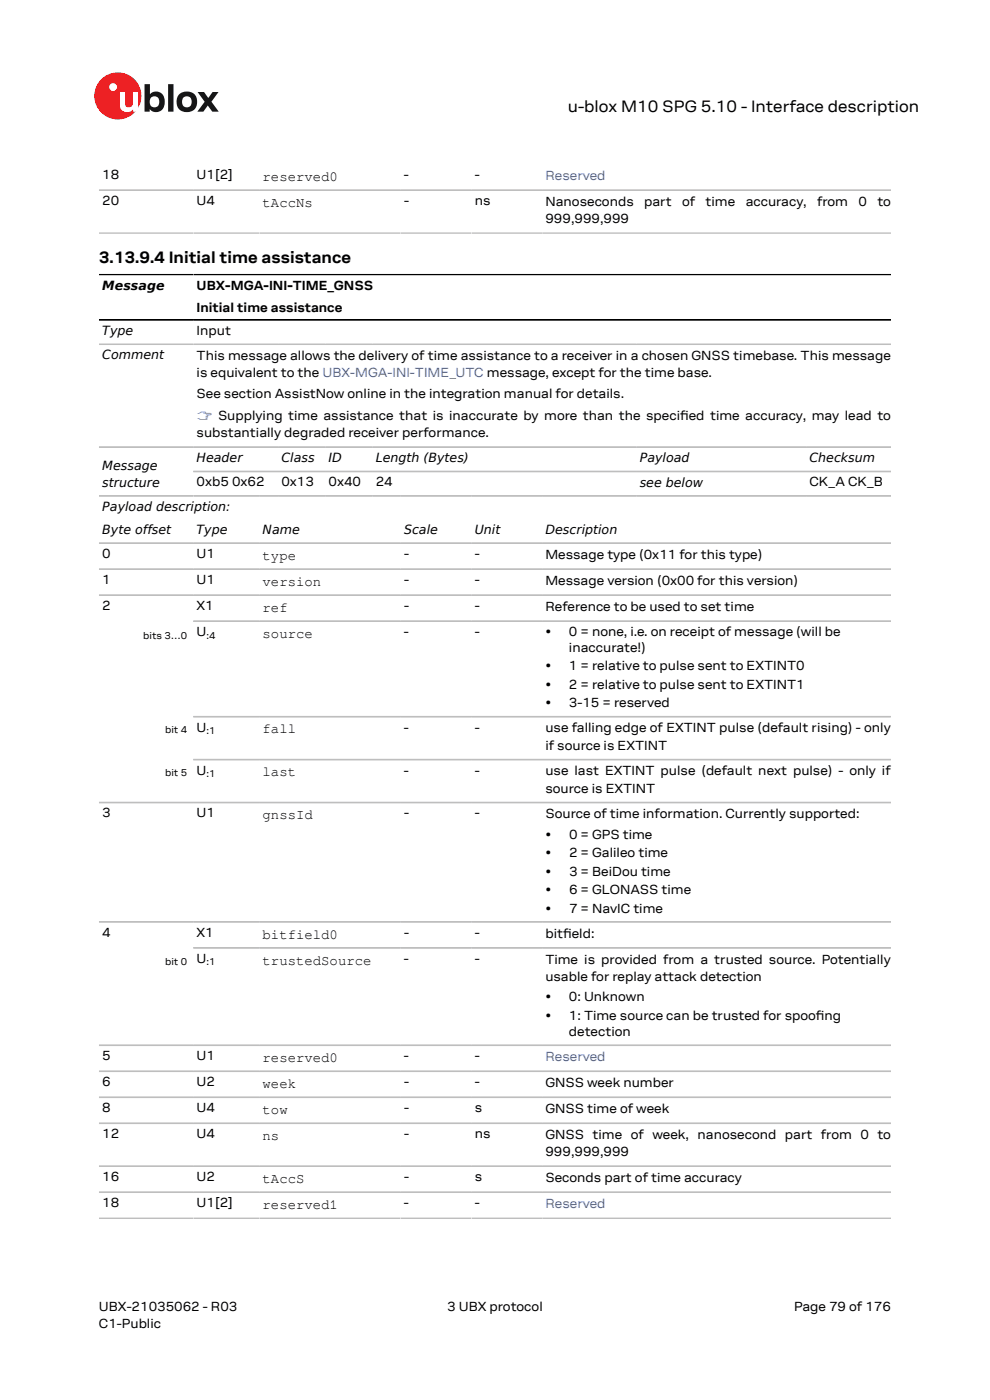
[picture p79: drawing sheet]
<svg xmlns="http://www.w3.org/2000/svg" width="210mm" height="297mm" viewBox="0 0 210 297" stroke-linecap="round" stroke-linejoin="round" font-family="sans-serif">
<defs><g id="words">
<g font-size="3.5">
<text x="120.4" y="23.7">u-blox M10 SPG 5.10 - Interface description</text>
<text x="21" y="55.8">3.13.9.4 Initial time assistance</text>
</g>
<g font-size="3">
<text x="55.7" y="38.4">reserved0</text>
<text x="55.7" y="43.9">tAccNs</text>
<text x="55.7" y="118.7">type</text>
<text x="55.7" y="124.3">version</text>
<text x="55.7" y="129.8">ref</text>
<text x="55.7" y="135.3">source</text>
<text x="55.7" y="155.6">fall</text>
<text x="55.7" y="164.7">last</text>
<text x="55.7" y="173.8">gnssId</text>
<text x="55.7" y="199.1">bitfield0</text>
<text x="55.7" y="204.6">trustedSource</text>
<text x="55.7" y="225.3">reserved0</text>
<text x="55.7" y="230.8">week</text>
<text x="55.7" y="236.3">tow</text>
<text x="55.7" y="241.8">ns</text>
<text x="55.7" y="250.9">tAccS</text>
<text x="55.7" y="256.4">reserved1</text>
</g>
<g font-size="2.8">
<text x="21.7" y="38">18</text>
<text x="41.7" y="38">U1[2]</text>
<text x="85.7" y="38">-</text>
<text x="100.7" y="38">-</text>
<text x="21.7" y="43.5">20</text>
<text x="41.7" y="43.5">U4</text>
<text x="85.7" y="43.5">-</text>
<text x="100.7" y="43.5">ns</text>
<text x="115.7" y="43.6">Nanoseconds</text>
<text x="115.7" y="47.3">999,999,999</text>
<text x="136.6" y="43.6">part</text>
<text x="144.7" y="43.6">of</text>
<text x="149.7" y="43.6">time</text>
<text x="158.2" y="43.6">accuracy,</text>
<text x="173.3" y="43.6">from</text>
<text x="182.1" y="43.6">0</text>
<text x="186.1" y="43.6">to</text>
<text x="41.7" y="61.6">UBX-MGA-INI-TIME_GNSS</text>
<text x="41.7" y="66.1">Initial time assistance</text>
<text x="41.7" y="71">Input</text>
<text x="41.7" y="76.3">This message allows the delivery of time assistance to a receiver in a chosen GNSS timebase. This message</text>
<text x="41.7" y="80">is equivalent to the UBX-MGA-INI-TIME_UTC message, except for the time base.</text>
<text x="41.7" y="84.5">See section AssistNow online in the integration manual for details.</text>
<text x="144.3" y="89">i</text>
<text x="41.7" y="92.7">substantially degraded receiver performance.</text>
<text x="41.7" y="103.2">0xb5 0x62</text>
<text x="59.7" y="103.2">0x13</text>
<text x="69.7" y="103.2">0x40</text>
<text x="79.7" y="103.2">24</text>
<text x="171.7" y="103.2">CK_A CK_B</text>
<text x="21.7" y="118.4">0</text>
<text x="41.7" y="118.4">U1</text>
<text x="85.7" y="118.4">-</text>
<text x="100.7" y="118.4">-</text>
<text x="115.7" y="118.5">Message type (0x11 for this type)</text>
<text x="21.7" y="123.9">1</text>
<text x="41.7" y="123.9">U1</text>
<text x="85.7" y="123.9">-</text>
<text x="100.7" y="123.9">-</text>
<text x="115.7" y="124">Message version (0x00 for this version)</text>
<text x="21.7" y="129.4">2</text>
<text x="41.7" y="129.4">X1</text>
<text x="85.7" y="129.4">-</text>
<text x="100.7" y="129.4">-</text>
<text x="115.7" y="129.6">Reference to be used to set time</text>
<text x="41.7" y="134.9">U</text>
<text x="85.7" y="134.9">-</text>
<text x="100.7" y="134.9">-</text>
<text x="115.7" y="134.9">•</text>
<text x="120.7" y="134.9">0 = none, i.e. on receipt of message (will be</text>
<text x="115.7" y="142.2">•</text>
<text x="120.7" y="138.3">inaccurate!)</text>
<text x="120.7" y="142.2">1 = relative to pulse sent to EXTINT0</text>
<text x="115.7" y="146.2">•</text>
<text x="120.7" y="146.2">2 = relative to pulse sent to EXTINT1</text>
<text x="41.7" y="155.2">U</text>
<text x="85.7" y="155.2">-</text>
<text x="100.7" y="155.2">-</text>
<text x="115.7" y="150.1">•</text>
<text x="115.7" y="155.4">use falling edge of EXTINT pulse (default rising) - only</text>
<text x="120.7" y="150.1">3-15 = reserved</text>
<text x="115.7" y="159">if source is EXTINT</text>
<text x="41.7" y="164.3">U</text>
<text x="85.7" y="164.3">-</text>
<text x="100.7" y="164.3">-</text>
<text x="115.7" y="164.5">use last EXTINT pulse (default next pulse) - only if</text>
<text x="21.7" y="173.4">3</text>
<text x="41.7" y="173.4">U1</text>
<text x="85.7" y="173.4">-</text>
<text x="100.7" y="173.4">-</text>
<text x="115.7" y="168.1">source is EXTINT</text>
<text x="115.7" y="173.6">Source of time information. Currently supported:</text>
<text x="115.7" y="177.9">•</text>
<text x="120.7" y="177.9">0 = GPS time</text>
<text x="115.7" y="181.9">•</text>
<text x="115.7" y="185.8">•</text>
<text x="120.7" y="181.9">2 = Galileo time</text>
<text x="120.7" y="185.8">3 = BeiDou time</text>
<text x="115.7" y="189.7">•</text>
<text x="120.7" y="189.7">6 = GLONASS time</text>
<text x="115.7" y="193.6">•</text>
<text x="120.7" y="193.6">7 = NavIC time</text>
<text x="21.7" y="198.8">4</text>
<text x="41.7" y="198.8">X1</text>
<text x="85.7" y="198.8">-</text>
<text x="100.7" y="198.8">-</text>
<text x="115.7" y="198.9">bitf</text>
<text x="119.5" y="198.9">ield:</text>
<text x="41.7" y="204.3">U</text>
<text x="85.7" y="204.3">-</text>
<text x="100.7" y="204.3">-</text>
<text x="115.7" y="204.4">Time is provided from a trusted source. Potentially</text>
<text x="115.7" y="208.1">usable for replay attack detection</text>
<text x="115.7" y="212.5">•</text>
<text x="120.7" y="212.5">0: Unknown</text>
<text x="115.7" y="216.4">•</text>
<text x="120.7" y="216.4">1: Time source can be trusted for spoofng</text>
<text x="120.7" y="219.8">detection</text>
<text x="173.1" y="216.4">i</text>
<text x="21.7" y="224.9">5</text>
<text x="41.7" y="224.9">U1</text>
<text x="85.7" y="224.9">-</text>
<text x="100.7" y="224.9">-</text>
<text x="21.7" y="230.4">6</text>
<text x="41.7" y="230.4">U2</text>
<text x="85.7" y="230.4">-</text>
<text x="100.7" y="230.4">-</text>
<text x="115.7" y="230.6">GNSS week number</text>
<text x="21.7" y="235.9">8</text>
<text x="41.7" y="235.9">U4</text>
<text x="85.7" y="235.9">-</text>
<text x="100.7" y="235.9">s</text>
<text x="115.7" y="236.1">GNSS time of week</text>
<text x="21.7" y="241.5">12</text>
<text x="41.7" y="241.5">U4</text>
<text x="85.7" y="241.5">-</text>
<text x="100.7" y="241.5">ns</text>
<text x="115.7" y="241.6">GNSS time of week, nanosecond part from 0 to</text>
<text x="115.7" y="245.3">999,999,999</text>
<text x="21.7" y="250.6">16</text>
<text x="41.7" y="250.6">U2</text>
<text x="85.7" y="250.6">-</text>
<text x="100.7" y="250.6">s</text>
<text x="115.7" y="250.7">Seconds part of time accuracy</text>
<text x="21.7" y="256.1">18</text>
<text x="41.7" y="256.1">U1[2]</text>
<text x="85.7" y="256.1">-</text>
<text x="100.7" y="256.1">-</text>
<text x="21" y="278">UBX-21035062 - R03</text>
<text x="21" y="281.8">C1-Public</text>
<text x="94.9" y="278">3 UBX protocol</text>
<text x="168.4" y="278">Page 79 of 176</text>
</g>
<g font-size="2.8" fill="#4664b4">
<text x="115.7" y="38.1">Reserved</text>
<text x="41.7" y="89">☞ Supplying time assistance that is inaccurate by more than the specifed time accuracy, may lead to</text>
<text x="115.7" y="225">Reserved</text>
<text x="115.7" y="256.2">Reserved</text>
</g>
<g font-size="2.7">
<text x="21.7" y="61.5">Message</text>
<text x="21.7" y="71.1">Type</text>
<text x="21.7" y="76.2">Comment</text>
<text x="21.7" y="99.8">Message</text>
<text x="41.7" y="98">Header</text>
<text x="59.7" y="98">Class</text>
<text x="69.7" y="98">ID</text>
<text x="79.7" y="98">Length (Bytes)</text>
<text x="135.7" y="98">Payload</text>
<text x="171.7" y="98">Checksum</text>
<text x="21.7" y="103.2">structure</text>
<text x="135.7" y="103.2">see below</text>
<text x="21.7" y="108.4">Payload description:</text>
<text x="21.7" y="113.2">Byte offset</text>
<text x="41.7" y="113.2">Type</text>
<text x="55.7" y="113.2">Name</text>
<text x="85.7" y="113.2">Scale</text>
<text x="100.7" y="113.2">Unit</text>
<text x="115.7" y="113.2">Description</text>
</g>
<g font-size="2.1">
<text x="30.4" y="135.5">bits 3…0</text>
<text x="43.8" y="135.5">:4</text>
<text x="35" y="155.6">bit 4</text>
<text x="43.8" y="155.7">:1</text>
<text x="35" y="164.7">bit 5</text>
<text x="43.8" y="164.9">:1</text>
<text x="35" y="204.8">bit 0</text>
<text x="43.8" y="204.8">:1</text>
</g>
</g></defs>
<circle cx="25" cy="20.4" r="5" fill="#ed2023"/>
<circle cx="24" cy="18.5" r=".83" fill="#fff"/>
<g fill="#151516">
<path d="M35.7 17.9h1.1v5.8h-1.1z"/>
<path d="M41.9 19.5h1.4l.9 1.3 .9-1.3h1.3l-1.6 2.1 1.6 2.1h-1.4l-.9-1.3-1 1.3h-1.2l1.5-2.1z"/>
<path d="M32 20.7a1.17 1.17 0 0 0-.1 1.5 1.17 1.17 0 0 0 1.4 .4 1.16 1.16 0 0 0 .4-1.6 1.16 1.16 0 0 0-1.7-.3zM30.7 17.9h1.1v2.1a1.82 1.82 0 0 1 2.2-.4 1.82 1.82 0 0 1 .9 2 1.83 1.83 0 0 1-1 2 1.83 1.83 0 0 1-2.1-.5v.6h-1.1z"/>
<path d="M38.9 20.7a1.18 1.18 0 0 0-.2 1.5 1.18 1.18 0 0 0 1.5 .4 1.18 1.18 0 0 0 .4-1.5 1.18 1.18 0 0 0-1.5-.5zM37.4 21.6a2.25 2.25 0 0 1 4.5 0 2.25 2.25 0 0 1-4.5 0z"/>
</g>
<path d="M25.4 19.5h1.1v2.5a.84 .84 0 0 0 1 .8 .84 .84 0 0 0 .7-1v-2.3h1.1v4.2h-1.1v-.5a1.59 1.59 0 0 1-1.8 .5 1.59 1.59 0 0 1-1-1.5z" fill="#fff"/>
<g fill="none" stroke="#bebebe" stroke-width=".35">
<path d="M21 40.3h168M21 49.4h168M21 73h168M21 94.8h168M21 105.2h168M21 115.2h168M41 100h148M21 120.7h168M21 126.2h168M41 131.8h148M41 152.1h148M21 170.3h168"/>
<path d="M41 161.2h148M21 195.6h168M41 201.1h148M21 221.7h168M21 227.3h168M21 232.8h168M21 238.3h168M21 247.4h168M21 252.9h168M21 258.4h168"/>
</g>
<path d="M21 58.3h168M21 67.9h168" fill="none" stroke="#000" stroke-width=".35"/>
<use href="#words"/>
</svg>
